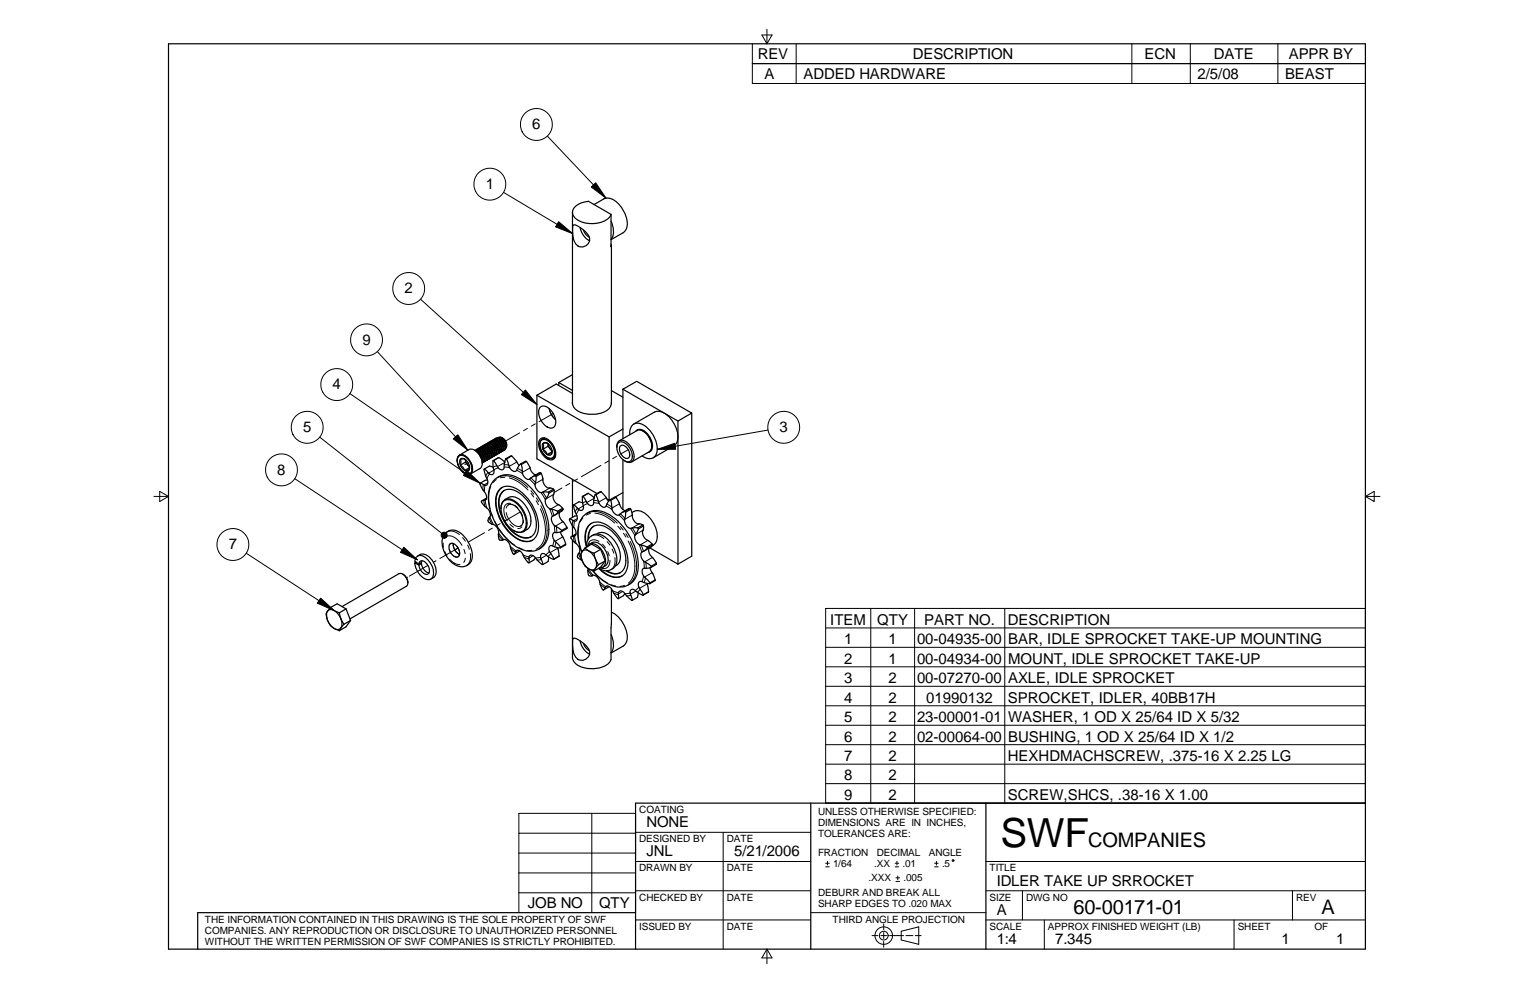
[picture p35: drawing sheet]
<svg xmlns="http://www.w3.org/2000/svg" width="432mm" height="279mm" viewBox="0 0 432 279" stroke-linecap="round" stroke-linejoin="round" font-family="sans-serif">
<defs><g id="words">
<text font-size="11.3" x="281.6" y="238.3">SWF</text>
<g font-size="5.6">
<text x="306.3" y="238.3">COMPANIES</text>
<text x="302.2" y="257.3">60-00171-01</text>
<text x="372" y="257.3">A</text>
</g>
<g font-size="4.2">
<text x="213.3" y="16.6">REV</text>
<text x="257" y="16.6">DESCRIPTION</text>
<text x="322.2" y="16.6">ECN</text>
<text x="341.7" y="16.6">DATE</text>
<text x="362.8" y="16.6">APPR BY</text>
<text x="215.2" y="22.1">A</text>
<text x="226.2" y="22.1">ADDED HARDWARE</text>
<text x="337.1" y="22.1">2/5/08</text>
<text x="361.8" y="22.1">BEAST</text>
<text x="149.8" y="36.4">6</text>
<text x="136.8" y="53.2">1</text>
<text x="113.9" y="82.5">2</text>
<text x="102" y="97">9</text>
<text x="93.6" y="109.6">4</text>
<text x="85.3" y="121.6">5</text>
<text x="219.5" y="121.6">3</text>
<text x="78" y="133.6">8</text>
<text x="64.4" y="154.6">7</text>
<text x="233.7" y="175.8">ITEM</text>
<text x="246.9" y="175.8">QTY</text>
<text x="260.1" y="175.8">PART NO.</text>
<text x="283.7" y="175.8">DESCRIPTION</text>
<text x="237.6" y="181.2">1</text>
<text x="250.1" y="181.2">1</text>
<text x="258.1" y="181.2">00-04935-00 BAR, IDLE SPROCKET TAKE-UP MOUNTING</text>
<text x="237.6" y="186.7">2</text>
<text x="250.1" y="186.7">1</text>
<text x="258.1" y="186.7">00-04934-00 MOUNT, IDLE SPROCKET TAKE-UP</text>
<text x="237.6" y="192.2">3</text>
<text x="237.6" y="197.7">4</text>
<text x="250.1" y="192.2">2</text>
<text x="250.1" y="197.7">2</text>
<text x="258.1" y="192.2">00-07270-00 AXLE, IDLE SPROCKET</text>
<text x="260.7" y="197.7">01990132</text>
<text x="283.7" y="197.7">SPROCKET, IDLER, 40BB17H</text>
<text x="237.6" y="203.2">5</text>
<text x="250.1" y="203.2">2</text>
<text x="258.1" y="203.2">23-00001-01 WASHER, 1 OD X 25/64 ID X 5/32</text>
<text x="237.6" y="208.6">6</text>
<text x="250.1" y="208.6">2</text>
<text x="258.1" y="208.6">02-00064-00 BUSHING, 1 OD X 25/64 ID X 1/2</text>
<text x="237.6" y="214.1">7</text>
<text x="250.1" y="214.1">2</text>
<text x="283.7" y="214.1">HEXHDMACHSCREW, .375-16 X 2.25 LG</text>
<text x="237.6" y="219.6">8</text>
<text x="250.1" y="219.6">2</text>
<text x="237.6" y="225.1">9</text>
<text x="250.1" y="225.1">2</text>
<text x="283.7" y="225.1">SCREW,SHCS, .38-16 X 1.00</text>
<text x="182" y="232.8">NONE</text>
<text x="182" y="241">JNL</text>
<text x="206.7" y="241">5/21/2006</text>
<text x="280.6" y="249.2">IDLER TAKE UP SRROCKET</text>
<text x="148.6" y="255.5">JOB NO</text>
<text x="168.6" y="255.5">QTY</text>
<text x="280.6" y="257.4">A</text>
<text x="280.6" y="265.6">1:4</text>
<text x="297" y="265.6">7.345</text>
<text x="360.7" y="265.6">1</text>
<text x="376.1" y="265.6">1</text>
</g>
<g font-size="2.8">
<text x="179.9" y="228.7">COATING</text>
<text x="230.3" y="232.5">DIMENSIONS ARE IN INCHES,</text>
<text x="230.3" y="229.4">UNLESS OTHERWISE SPECIFIED:</text>
<text x="179.9" y="237">DESIGNED BY</text>
<text x="204.6" y="237">DATE</text>
<text x="230.3" y="235.6">TOLERANCES ARE:</text>
<text x="179.9" y="245.2">DRAWN BY</text>
<text x="204.6" y="245.2">DATE</text>
<text x="230.3" y="240.7">FRACTION</text>
<text x="234.5" y="243.8">1/64</text>
<text x="246.1" y="243.8">.XX</text>
<text x="246.8" y="240.7">DECIMAL</text>
<text x="254.1" y="243.8">.01</text>
<text x="261.4" y="240.7">ANGLE</text>
<text x="265.2" y="243.8">.5</text>
<text x="278.6" y="245.2">TITLE</text>
<text x="244.5" y="247.9">.XXX</text>
<text x="254.3" y="247.9">.005</text>
<text x="179.9" y="253.4">CHECKED BY</text>
<text x="204.6" y="253.4">DATE</text>
<text x="230.3" y="252.1">DEBURR AND BREAK ALL</text>
<text x="230.3" y="255.1">SHARP EDGES TO .020 MAX</text>
<text x="278.6" y="253.4">SIZE</text>
<text x="288.8" y="253.4">DWG NO</text>
<text x="364.8" y="253.4">REV</text>
<text x="57.7" y="259.8">THE INFORMATION CONTAINED IN THIS DRAWING IS THE SOLE PROPERTY OF SWF</text>
<text x="57.7" y="262.8">COMPANIES. ANY REPRODUCTION OR DISCLOSURE TO UNAUTHORIZED PERSONNEL</text>
<text x="179.9" y="261.6">ISSUED BY</text>
<text x="204.6" y="261.6">DATE</text>
<text x="234.4" y="259.6">THIRD ANGLE PROJECTION</text>
<text x="278.6" y="261.6">SCALE</text>
<text x="295" y="261.6">APPROX FINISHED WEIGHT (LB)</text>
<text x="348.4" y="261.6">SHEET</text>
<text x="370" y="261.6">OF</text>
<text x="57.7" y="265.9">WITHOUT THE WRITTEN PERMISSION OF SWF COMPANIES IS STRICTLY PROHIBITED.</text>
</g>
</g></defs>
<g fill="none" stroke="#000" stroke-width=".28">
<path d="M211.8 12.3v11.2h172.5M211.8 17.9h172.5M214.5 9.8h2.8l-1.4 2.5zM215.9 8.2v4.1M224.1 12.3v11.2M318.6 12.3v11.2M335 12.3v11.2M359.7 12.3v11.2M154.1 38.3l16.5 17.5M141.7 54.1l19.5 11.6M172 69.3h.1M106.2 98.9l25.5 27.8"/>
<path d="M118.4 84.2l32.7 29.6M98.5 110.7l36.6 25.3M150.7 119.3l-1.1 .6M154.6 114.9l.6 1.7 1.2 1.5M155.7 116.4l-3.9 2.2M43.3 139.7h4.1M45 138.3l2.4 1.4-2.4 1.4zM83 134.7l34.5 22.8M90 123l35 27.6M131.8 130.2l-.9 .5M131.8 129.1a1.84 1.84 0 0 0-2.9-.6 4.4 4.4 0 0 0 2 4.8M132.5 130.2l.4 1.1"/>
<path d="M132.9 132.6l-.4 .7-.4 .2M136.1 136.3l-.2 1.5M136.5 136.6l-.1 1.8M137.3 132.9l-.6 1.1M137.3 135.8l-1.1 .7M137.8 133.4l-.7 1.2M138.1 136.9l-.1 .2a10.6 10.6 0 0 0 0 6M139 132.3l-1.5 .8M139.7 134.9l-.9 .9M139.8 131l-1 .5M140.2 131.6l-1.2 .6M141.9 131.4l1.6 .2"/>
<path d="M141.9 130.7l1.3 .2M142 130.2l-2 1.1M142.1 134.3l-1.2 .1M142.4 133.9a10 10 0 0 1 6.2 3.3M143.4 134.5a11.3 11.3 0 0 1 5.2 3.4M145.4 132.3l1.7 1M145.5 130l-2.2 1.2M145.6 131.8l1.4 .8M146.3 121.8l-4 2.3M148.5 120.5l-1.1 .7M149.1 134.8l1.5 1.6M149.2 131.7l-2.2 1.2"/>
<path d="M149.4 134.5l1.3 1.3M149.4 138.1l.8 1M149.5 138.8l.7 1M152.3 138.6l1.2 2M152.8 134.9l-2.2 1.2M152.8 138.5l1 1.7M154.7 137.3l-2.1 1.3M155.8 139.1l-2.1 1.3M158.2 137.3l-2.2 1.3M160.4 136l-1.1 .7M162.6 134.8l-1.1 .6M169.1 131l-5.4 3.1"/>
<path d="M171.3 129.7l-1.1 .6M173.5 128.4l-1.1 .7M176.8 126.5l-2.2 1.3M179.5 121.1l-.2 .1M180.4 120.8a1.31 1.31 0 0 0-1.5 .6M180.8 121.2l1 .7M182.6 122.9l.8 1.8M183.4 125.3l.1 .2a1.66 1.66 0 0 1-.7 1.6M183.7 125.5a1.59 1.59 0 0 1-1.3 1.8M216.2 121l-31.2 5.4M384.3 139.7l2.5-1.4v2.8zM384.3 139.7h4.2"/>
<path d="M69.3 155.7l24.8 16.1M120.5 159.1l-5.3 3M122.7 157.8l-.7 .4M124.7 152.8l.1 1.2M125.1 151.6a2.12 2.12 0 0 1 3.4 0l1.5 1.8M125.2 155.2l.6 1.2M125.9 149.6a3.3 3.3 0 0 1 3.4 .8M126.4 154.6l.6 1.1M126.5 153.3a.72 .72 0 0 1 1.1-.3l.1 1 .5 1 1.2 1M126.6 157.4l.1 .1a3.6 3.6 0 0 0 2.8 1.4M127.9 154.8l1-.6-5.1 2.9M128.6 153.7l.6 .9a1.21 1.21 0 0 1 .2 1.4 1.21 1.21 0 0 1-1.2 .7l-.3-.2"/>
<path d="M130.2 151.3l.8 1M130.6 154.6l.3 1.2M131 157.1l-.5 1.1M131.6 153.4l.5 1.1M132.4 155.8v.2a2.99 2.99 0 0 1-1.1 3.2M136.1 140.8l.4 1.7M136.4 149.9l-4.6 2.6M136.5 140.8l.5 2.1M136.9 140.5l-.6 .3M137.6 145.7l.9 1.8M137.9 145.5l1 2.1M138.3 144.3l.4 1.2"/>
<path d="M138.6 148.6l-1.1 .6M139.3 146.7l.6 1.1M140.3 150.4l1.2 1.6M140.4 150l1.4 1.8M140.5 148.9l1.9 2.4 2.5 2.1M140.8 147.3l-1.1 .7M142.5 144.2a4.6 4.6 0 0 0 3.6 3.9l.5-.1M143.1 142l-.6 1M143.6 147.5l.9 .8M143.6 153.7l1.7 1.3M143.7 141.6a1.66 1.66 0 0 0-1.9 2.3l.4 1.4 .6 1.2M143.7 154.3l1.4 1.1"/>
<path d="M144.8 142.2l1 .8M145.8 154.8l-.6 .4M146 154.1l1.2 .5M146.5 144.1l-4.6 2.6M146.5 144l.5 1.2M146.9 148.3l-.4 .3-.8 .1M147.3 156.2l1.6 .5M147.3 146.4v.7M147.6 156.8l1.3 .5M148.4 154.9h1.3M150.1 156.3l-1.2 .7M150.9 140.9l.7 1.1"/>
<path d="M151 140.1l.6 1.1M152.1 143.2a11.3 11.3 0 0 1 .6 9.7l-1 1.2-.8 .4M152.2 156.8l-1.4 .2M152.2 142.3a12.4 12.4 0 0 1 1.1 10.5M152.4 157.4l-1.2 .2M153.8 156.2l-1.5 .9M154.6 155.2l-1 .9M154.7 143.2l.8 2.1M155 155.8l-.8 .8M155.3 143.3l.6 1.8M156 152l-.5 1.6M156 147.8l.2 2"/>
<path d="M156.5 152.5l-.4 1.4M156.6 148.2l.1 1.7M157 154.2l-2.2 1.3M157.2 142l-2.2 1.2M158.4 151.1l-2.2 1.2M158.5 146.8l-2.2 1.2M161.2 146.4l-.1 1.5M161.3 150.9l.4 1.7M161.7 146.6l-.2 1.8M161.7 150.9l.5 2.1M162 150.6l-.5 .3M162.5 143l-.6 1"/>
<path d="M162.5 145.9l-1.1 .6M162.8 155.8l.8 1.7M162.9 148a12.9 12.9 0 0 0 .9 7.3M163 143.4l-.8 1.3M163.1 155.5l.4 1.1M164 145.7l-.6 1.1M164.2 142.4l-1.5 .8M165 141.1l-1 .5M165.4 141.7l-1.2 .6M166.2 144.5l-1.2 .4M166.5 150.8l.1-.1a3.3 3.3 0 0 1 3.4 .8M167.1 141.5l1.6 .2"/>
<path d="M167.1 140.8l1.3 .1M167.2 140.2l-2 1.2M167.4 144.4h.2a9.6 9.6 0 0 1 5.4 2.8M167.6 143.9a10.3 10.3 0 0 1 6.2 3.3M168.6 152.3a1.91 1.91 0 0 0-2-.3 1.91 1.91 0 0 0-1.2 1.7M169.6 153.1l.8 1M170.6 142.4l1.7 .9M170.7 140.1l-2.2 1.2M170.8 141.8l1.4 .8M170.9 152.4l.8 1M171.1 155.2l.4 1.2M171.7 157.6a1.87 1.87 0 0 1-.7 2 1.87 1.87 0 0 1-2 .2"/>
<path d="M172.3 154.5l.5 1.2M173.1 156.9v.3a2.94 2.94 0 0 1-1.1 3.1M173.9 148.1l.8 .9M174.2 144.9l1.6 1.6M174.4 141.7l-2.2 1.3M174.6 148.1l.8 1M174.6 144.5l1.3 1.4M175.5 150.1l.7 1M176.2 150.2l.6 1.1M176.8 152.2a13.2 13.2 0 0 1 1.4 10l-.3 .7-1 1.2M177.4 152.4a12.2 12.2 0 0 1 1 10.4M177.5 148.7l1.2 2"/>
<path d="M178 148.6l1 1.6M178 144.9l-2.2 1.3M179.9 153.2l.8 2.1M179.9 147.4l-2.2 1.3M180.5 153.4l.6 1.7M181 149.2l-2.2 1.3M181.2 157.9l.2 2M181.8 158.3l.1 1.6M182.4 152.1l-2.2 1.2M183.7 156.8l-2.2 1.3M114.7 162.4l-.3 .2M165.5 160.5l1.1 1.5"/>
<path d="M165.5 160l1.4 1.9M166.9 160.6l1.5 1.6 2.5 1.8M168.8 163.8l1.6 1.3M168.9 164.4l1.4 1.1M171 164.9l-.7 .4M172.1 164.5l1.2 .4M172.4 166.2l1.7 .6M172.7 166.9l1.4 .5M175.3 166.4l-1.2 .7M175.8 164.7l-1.2 .3M177.4 166.9l-1.5 .1M177.6 167.5l-1.2 .2"/>
<path d="M179 166.3l-1.6 .9M179.8 165.2l-1 1M180.2 165.8l-.8 .8M181.2 162.1l-.5 1.6M181.7 162.6l-.4 1.3M182.2 164.3l-2.2 1.2M183.6 161.1l-2.2 1.3M232.4 171.2h151.9v54.8h-151.9zM232.4 176.7h151.9M245.1 171.2v54.8M257.5 171.2v54.8M282.8 171.2v54.8"/>
<path d="M232.4 182.1h151.9M232.4 187.6h151.9M232.4 193.1h151.9M232.4 198.6h151.9M232.4 204.1h151.9M232.4 209.5h151.9M232.4 215h151.9M146 234.4v-5.5h32.9v27.9M166.6 228.9v27.9M178.9 234.4h-32.9v5.6M178.9 234.2h49.3M203.6 234.2v32.9"/>
<path d="M232.4 220.5h151.9M232.4 226h151.9M146 240v16.8M146 245.6h32.9M146 240h32.9M146 251.2h32.9M178.9 242.4h49.3M178.9 250.6h49.3M178.9 258.8h49.3M228.2 256.8h49.3M232.4 243.9h1M232.4 242.9h1"/>
<path d="M232.9 242.4v1M248.8 260v1.6M252 243.9h1M252 242.9h1M252.2 248h1M252.2 247h1M252.5 242.4v1M252.7 246.5v1M263.1 243.9h1M263.1 242.9h1M263.6 242.4v1M277.5 242.4h106.8"/>
<path d="M277.5 250.6h106.8M277.5 258.8h106.8M287.8 250.6v8.2M294 258.8v8.3M347.4 258.8v8.3M363.8 250.6v8.2M215.9 267.1l1.4 2.4h-2.8zM215.9 267.1v4.1M245.5 263.2h1.6M247.9 263.2h1.7M248.8 262.4v1.7M248.8 264.9v1.6"/>
<path d="M250.4 263.2h3.9M253.7 262l4.9-1.2v4.9l-4.9-1.2zM255 263.2h2M257.6 263.2h1.7"/>
<circle cx="151" cy="35" r="4.5"/>
<circle cx="137.9" cy="51.8" r="4.5"/>
<circle cx="103.2" cy="95.6" r="4.5"/>
<circle cx="115" cy="81.2" r="4.5"/>
<circle cx="94.8" cy="108.2" r="4.5"/>
<circle cx="79.2" cy="132.2" r="4.5"/>
<circle cx="86.5" cy="120.2" r="4.5"/>
<circle cx="220.6" cy="120.2" r="4.5"/>
<circle cx="65.6" cy="153.2" r="4.5"/>
<circle cx="268.3" cy="242.1" r=".25"/>
<circle cx="248.8" cy="263.2" r="2.47"/>
<circle cx="248.8" cy="263.3" r="1.24"/>
</g>
<g fill="none" stroke="#000" stroke-width=".34">
<path d="M47.4 12.3h336.9v254.8h-336.9zM161.1 59.8v53.9M162 58.1a6.1 6.1 0 0 1 3.7-1.5l6.3 3.7a5.8 5.8 0 0 1-5.9 2.6l-1.8-.3a3.7 3.7 0 0 1-3.2-2.9l.1-.6zM167.2 57.6l2.8-1.6a3.9 3.9 0 0 1 4.5 1.8 7.8 7.8 0 0 1 2 6.1l-.4 .9-.6 .6-3.5 2M161.5 63.3a6.7 6.7 0 0 1 4.5 3.8 2.27 2.27 0 0 1-2.1 2.4 2.27 2.27 0 0 1-2.4-2.1l-.3-2.7v-1.2zM163.3 64a5.4 5.4 0 0 0 2.7 3.7M164.2 64.7l.7 1.2 .9 .8M172 60.3v9.2v-.8M172 62.3a5.1 5.1 0 0 1 0 5.1M172.1 69.2v44.5M151.1 111.2v17.9l17 9.8M151.1 111.2l20.4 11.7 3.8-2.2"/>
<path d="M152 114.6a1.95 1.95 0 0 1 2.8 .5 4.5 4.5 0 0 1 1.4 4.8 1.69 1.69 0 0 1-2.7-.1 4.5 4.5 0 0 1-1.5-5.2zM154.6 114.9l.5 1.5 1.3 1.7M157.3 107.6l3.8 2.3M157.3 107.6v.9M161.1 113.2a3.4 3.4 0 0 0 3.4 3.1 7.9 7.9 0 0 0 7-1.4l.5-.8 .1-.9M161.1 105.4l-3.8 2.2M161.1 110.7l-4.5-2.6-5.5 3.1M172.1 109.9l3.2 1.9M175.3 109.5l3.9-2.2 15.5 8.9-3.9 2.3zM175.3 109.5v13.9M178.4 119.3l5.8-3.3a4 4 0 0 1 4.5 1.8 6.7 6.7 0 0 1 1.6 7l-.6 .7-5.8 3.3M190.8 118.5v40.2"/>
<path d="M194.7 116.2v40.3l-3.9 2.2M129.1 128.5a1.74 1.74 0 0 1 2.5 .6 3.2 3.2 0 0 1 .8 4.1 1.99 1.99 0 0 1-2.6-1l-1-1.7a2.33 2.33 0 0 1 .3-2zM129.2 128.2a1.99 1.99 0 0 1 2.6 .8 3.5 3.5 0 0 1 .7 4.3 2.67 2.67 0 0 1-3.3-2l-.3-.6a2.47 2.47 0 0 1 .3-2.5zM129.3 128.1l2.7-1.6a3.2 3.2 0 0 1 3.6 2.7 2.1 2.1 0 0 1-.5 2.6l-2.7 1.6M129.6 130.9l1.4-.9v-.7l.4 1.1 .8 .9M129.6 130.9l.7 .5 .5 1M129.7 129.1a2.02 2.02 0 0 1 2.4 2.1 1.01 1.01 0 0 1-.4 1.3 1.01 1.01 0 0 1-1.4-.5 2.44 2.44 0 0 1-.6-2.9zM130.8 129.2l-1.2 .1 .2 .7-.2 .9M131 130l1.2 1.5M132.1 131.6l-1.3 .8M132.2 131.4l-.2 .9-1.2 .1M133.7 126.7a2.76 2.76 0 0 1 2.5 3.3l-.3 .1"/>
<path d="M133.7 126.7a4.6 4.6 0 0 1 2.1 3.6M133.8 126.7a2.78 2.78 0 0 1 2.6 3.1l-.2 .2M134 126.6l.1-.1a2.76 2.76 0 0 1 2.6 3.2l-.3 .2M134.1 127a2.84 2.84 0 0 1 1.9 2.6M134.1 127l.2 .1a3 3 0 0 1 1.6 3l-.2 .2M134.2 126.4h.1a2.78 2.78 0 0 1 2.6 3.2l-.2 .1M134.5 126.7a2.75 2.75 0 0 1 2 2.7M134.5 126.3l.1-.1a2.8 2.8 0 0 1 2.6 3.3l-.4 .1M134.6 126.2l.2-.1a2.78 2.78 0 0 1 2.6 3.2l-.2 .1M134.8 127.5l.9 1.2M134.9 126.4a2.76 2.76 0 0 1 2 2.7M135 126l.1-.1a2.73 2.73 0 0 1 2.5 3.3l-.3 .1"/>
<path d="M135.1 125.9h.2a2.78 2.78 0 0 1 2.5 3.1l-.2 .2M135.1 136l.8 1.8a2.51 2.51 0 0 1 .8 2.9l-1.2 .4 1 1.4a2.32 2.32 0 0 1 1.2 3.1l-.3 .5a1.14 1.14 0 0 0 1.2 1.4 2.42 2.42 0 0 1 1.7 2.9l.4 1.6h.8M135.3 127.2l.9 1.2M135.4 126.1a2.77 2.77 0 0 1 2 2.7M135.5 125.8l.1-.2a2.73 2.73 0 0 1 2.5 3.3l-.3 .1M135.6 125.6h.1a2.85 2.85 0 0 1 2.6 3.1l-.2 .2M135.7 126.9l1 1.2M135.9 125.9a2.73 2.73 0 0 1 2 2.6M136 125.5l.1-.2a2.76 2.76 0 0 1 2.5 3.3l-.3 .1M136.1 125.3h.1a2.81 2.81 0 0 1 2.6 3.1l-.2 .2M136.2 130l-.1 .1M136.2 126.7l.9 1.1"/>
<path d="M136.3 132l.4 2a2.37 2.37 0 0 1 .4 2.4l-.6 .2-1.4-.6M136.4 125.6a2.77 2.77 0 0 1 2 2.6M136.4 125.2l.1-.1a2.76 2.76 0 0 1 2.6 3.2l-.3 .2M136.6 125.1l.1-.1a2.78 2.78 0 0 1 2.6 3.2l-.2 .1M136.7 129.7l-.1 .1M136.7 126.4l.9 1.2M136.9 125.3a2.78 2.78 0 0 1 2 2.7M136.9 124.9l.1-.1a2.69 2.69 0 0 1 2.7 2.5l-.1 .8-.3 .1M137.2 129.5h-.1M137.2 124.7l-.1 .1M137.2 124.7a2.78 2.78 0 0 1 2.6 3.2l-.2 .1M137.2 126.1l.9 1.2"/>
<path d="M137.2 135.1h-.6l-1.5 .9M137.4 125a2.76 2.76 0 0 1 2 2.7M137.4 124.7l.1-.2a2.76 2.76 0 0 1 2.6 3.3l-.4 .1M137.6 129.2h-.1M137.7 124.5a2.78 2.78 0 0 1 2.6 3.1l-.2 .2M137.7 124.4l-.2 .1M137.7 125.8l.9 1.2M137.8 124.7a2.83 2.83 0 0 1 2.1 2.7M137.9 124.4l.1-.2a2.76 2.76 0 0 1 2.5 3.3l-.3 .1M138 124.2h.2a2.82 2.82 0 0 1 2.5 3.1l-.2 .2M138.1 128.9l-.1 .1M138.2 125.5l.9 1.2"/>
<path d="M138.2 136.3a11.9 11.9 0 0 0 .9 10.1 15.9 15.9 0 0 0 8.2 8.4l1.9 .3M138.3 124.5a2.73 2.73 0 0 1 2 2.6M138.4 124.1l.1-.1a2.76 2.76 0 0 1 2.5 3.2l-.3 .1M138.5 123.9h.1a2.78 2.78 0 0 1 2.6 3.1l-.2 .2M138.6 128.6l-.1 .1M138.7 125.3l.9 1.1M138.8 129.7v1.8M138.8 131.5a1.48 1.48 0 0 1-.3 2.1l-.7-.2-1.5-1.4M138.8 124.2a2.77 2.77 0 0 1 2 2.7M138.9 123.8l.1-.1a2.73 2.73 0 0 1 2.6 2.4l.1 .5-.5 .5M138.9 131.5l-1.1-.4-1.5 .9M138.9 129.6l-.1 .1"/>
<path d="M139.1 128.3l-.1 .1M139.1 123.6l-.1 .1M139.1 125l1 1.2M139.1 123.6a2.78 2.78 0 0 1 2.6 3.2l-.3 .2M139.3 123.9a2.77 2.77 0 0 1 2 2.7M139.3 123.5l.2-.1a2.84 2.84 0 0 1 2.5 3.2M139.5 123.4l.1-.1a2.86 2.86 0 0 1 2.7 2.6M139.6 128.1h-.1M139.6 124.7l.9 1.2M139.8 123.6a2.78 2.78 0 0 1 2 2.7M139.9 123.3a1.87 1.87 0 0 1 2.3 1.4 1.44 1.44 0 0 1 .1 1.5M140 134.4a5.7 5.7 0 0 1 6.7 .6 18 18 0 0 1 7.8 15 5.5 5.5 0 0 1-2.9 4.6"/>
<path d="M140.1 127.8h-.1M140.1 124.4l.9 1.2M140.2 123.1a2.76 2.76 0 0 1 2.4 2l-.4-1.1M140.3 123.3a2.74 2.74 0 0 1 2 2.7M140.4 128.7l-1.6 1M140.4 128.7l-1.5 .9M140.4 128.7l1.8 1.4M140.6 127.5l-.2 .1M140.6 124.1l.9 1.2M140.6 123.1a1.48 1.48 0 0 1 1.6 .9l-.8-.7zM140.6 137.7a4.2 4.2 0 0 1 5.6 .3 12.7 12.7 0 0 1 5.2 11.8 3.4 3.4 0 0 1-5.4 2.1 12.7 12.7 0 0 1-6.4-12.1l.6-1.5zM140.7 123a2.15 2.15 0 0 1 1.6 3.2"/>
<path d="M141.1 127.2l-.2 .1M141.1 123.9l.9 1.1M141.2 138.6a3.7 3.7 0 0 1 5.2 .3 11.1 11.1 0 0 1 4.4 10.3 2.96 2.96 0 0 1-4.5 1.8 11 11 0 0 1-5.8-11.2zM141.3 137.2a5.2 5.2 0 0 0-1.5 5.6 13 13 0 0 0 7.2 9.3l1.1 .2 1.8-.3M141.6 123.6l.8 1.1M142 138a4.8 4.8 0 0 0-1.3 5.5 11 11 0 0 0 6.5 7.7l1 .1 1.3-.3M142 126.6l-.3 .1M142.1 126.5h.1M142.3 125.9l-.3 .7M142.3 125.9l-.1 .5M142.3 129.1l-.4 2a.89 .89 0 0 1-.5 1.1 .89 .89 0 0 1-1.2-.6l-1.3-2M142.3 129.1h.3"/>
<path d="M142.4 133.9a4.1 4.1 0 0 0-4.1 2.3M142.4 124.7h.1M142.6 129.1l.4 .9a2.63 2.63 0 0 0 1.9 2.7l.4-.2 1.2-1.9M144 128.3l-1.7 .8M144 128.3l-1.4 .8M144 128.3l2.2 2.7M146.5 130.6l.3 .1M146.8 130.7l.2 .9a2.7 2.7 0 0 0 1.8 3.3l1.9-1.1M148.2 129.9l-.2-.2-1.5 .9M148.2 129.9l.9 1.5a2.83 2.83 0 0 0 1.7 2.2M148.2 129.9l-1.4 .8M150.7 133.8l.2 .2"/>
<path d="M150.9 134v1a2.53 2.53 0 0 0 1.5 3.6l1.2-.2 .7 .1M152 123.6a1.95 1.95 0 0 1 2.8 .5 4.4 4.4 0 0 1 1.4 4.7 1.73 1.73 0 0 1-2.7-.1 4.8 4.8 0 0 1-1.7-4.7zM152.1 133l-2.2 1.1M152.1 133l-1.4 .8M152.1 133l.3 .2M152.3 124a1.76 1.76 0 0 1 2.6 .6 3.3 3.3 0 0 1 .7 4.1 2.07 2.07 0 0 1-2.6-.9l-.9-1.8a2.29 2.29 0 0 1 .2-2zM152.3 123.8a1.5 1.5 0 0 1 2.2 .2 3.8 3.8 0 0 1 1.3 4.8 2.27 2.27 0 0 1-3.1-1.4l-.6-1.2a2.54 2.54 0 0 1 .2-2.4zM152.4 133.2l-1.5 .8M152.4 133.2l.4 1.4a2.38 2.38 0 0 0 2.5 2.8l.5 .2M152.8 126.4l1.5-.8v-.8a2.71 2.71 0 0 0 1.1 2M152.9 124.7a1.62 1.62 0 0 1 2.2 1.3 1.23 1.23 0 0 1 .4 1.2 1.23 1.23 0 0 1-1.1 .9 2.56 2.56 0 0 1-1.5-3.4zM153.2 123.2l-.7 .4"/>
<path d="M154 124.7l-1.2 .1 .2 .7-.2 .9 .7 .6 .5 .9M154.3 125.6l1.1 1.4M154.3 138.5l.2 .2M154.5 138.7l-.3 .8a2.17 2.17 0 0 0-.6 2.2 2.17 2.17 0 0 0 1.7 1.6l1.6 .5M155.4 127.1l-1.4 .8M155.4 126.9l-.2 .9-1.2 .1M155.8 137.6l-1.5 .9M155.8 137.6l.2 .3M156 137.9l-1.5 .8M156 137.9v.6a2.53 2.53 0 0 0 1.4 3.6l1 .9M156.3 128.5l-.7 .4M161.1 134.9v10.7"/>
<path d="M163.9 139.7l.1 1.9a1.52 1.52 0 0 1-.4 2l-.8-.3-1.3-1.3M164.1 139.6l-.2 .1M165.6 138.8l-1.7 .9M165.6 138.8l-1.5 .8M165.6 138.8l1.7 1.3M167.5 139.2l-.4 1.9a.9 .9 0 0 1-.6 1.2 .9 .9 0 0 1-1.1-.6l-1.3-2.1M167.5 139.2h.2M167.7 139.2l.4 .9a2.85 2.85 0 0 0 1.9 2.6l.5-.1 .7-1.5 .5-.5M169.2 138.4l-1.5 .8M169.2 138.4l2.1 2.6M169.2 138.4l-1.7 .8M171.5 122.9v17.9l-.6-.3"/>
<path d="M173.4 139.9l.9 1.5a2.87 2.87 0 0 0 1.7 2.3M173.4 139.9l-1.5 .9M173.4 139.9l-.3-.1-1.4 .8M173.6 125.9a1.55 1.55 0 0 1 .7-1.8 1.55 1.55 0 0 1 1.9 .2 4.8 4.8 0 0 1 2 5.2 1.6 1.6 0 0 1-2.4 .2M174.1 124.6a2.71 2.71 0 0 1 3.4 1.9l.3 .7a1.85 1.85 0 0 1-1 2.8 4.2 4.2 0 0 1-3-5.1zM174.3 124l5-2.8a2.87 2.87 0 0 1 3.3 1.7 3.1 3.1 0 0 1 .2 4.2l-5 2.9M174.5 125.7a1.51 1.51 0 0 1 2.4 .9l.2 .4a1.17 1.17 0 0 1 .2 1.3 1.17 1.17 0 0 1-1.2 .6 2.9 2.9 0 0 1-1.6-3.2zM175.3 129.3v14.1M175.3 138.6l-2.1 1.2M177.3 122.3a2.48 2.48 0 0 1 1-2.9 2.48 2.48 0 0 1 3 .3 7.9 7.9 0 0 1 3.5 8 2.43 2.43 0 0 1-4.1 .6M180.4 120.8a5.2 5.2 0 0 1 3.3 4.7M182.4 127.3l-.1 .1"/>
<path d="M116.8 158.4a5 5 0 0 0 4 4.7 1.87 1.87 0 0 0 1.2-2.5 5.2 5.2 0 0 0-3.8-4.3 1.58 1.58 0 0 0-1.4 1.6l1.1 .8M116.8 158.4l1.1 .6M117.1 158.2l-.3 .2M117.5 156.5a2.55 2.55 0 0 1 3.9 .8 4.4 4.4 0 0 1 .9 5l-1 .6M117.9 158.7l.3-.7a2.02 2.02 0 0 1 2.5 1.6l.1 .5a1.1 1.1 0 0 1-.5 1.5 1.1 1.1 0 0 1-1.4-.6l-.7-1-.3-1M118.4 158.4l.2 .2a2.9 2.9 0 0 0 2.2 2.6M118.6 158.6l-.7 .4M118.8 157.8l-.2 .5-.7 .4M126.7 153a2.16 2.16 0 0 1 2.6 2 1.1 1.1 0 0 1-.3 1.6 1.1 1.1 0 0 1-1.5-.3l-.9-1.4a1.83 1.83 0 0 1 .1-1.9zM127.6 152.9a3.2 3.2 0 0 0 1.8 3.1M131.3 159.1a3.1 3.1 0 0 0 1.5-3.9 8.3 8.3 0 0 0-4.6-6 3.2 3.2 0 0 0-3.8 3.8 7.1 7.1 0 0 0 5.4 6.5l1.5-.3M137 140.1l-1.3 .8"/>
<path d="M141 143.1a2.26 2.26 0 0 1 1-2.5 2.26 2.26 0 0 1 2.7 .2 7.5 7.5 0 0 1 3.4 7.8 2.22 2.22 0 0 1-3.5 .7M141.5 152l.1-.1a1.99 1.99 0 0 1 2.1 2.1l.7 1.8 .2 .2 .3-.3a.98 .98 0 0 1 .9-.9 .98 .98 0 0 1 1.1 .7l1.1 2 .9 .9M141.6 151.8l-.1 .2M141.9 140.9a3.4 3.4 0 0 1 4.2 1.4 7 7 0 0 1 1.8 6.2 2.06 2.06 0 0 1-3.3 .8 7.3 7.3 0 0 1-3.4-7.5zM142.1 140.6a3.2 3.2 0 0 1 4.6 .3 7.4 7.4 0 0 1 2.5 7 3.1 3.1 0 0 1-1.9 1.7M143.1 142a2.6 2.6 0 0 1 3.1 1.6 3.5 3.5 0 0 1 .6 4.3l-.2 .1M143.2 142h-.1M146.2 155l-1.5 .9M148.9 158.4v-1.1a.84 .84 0 0 1 .5-1.1 .84 .84 0 0 1 1.1 .5 5.5 5.5 0 0 0 2.3 2.1M150.7 156.9l-.4 .6-1.4 .9M153.3 152.8a4.1 4.1 0 0 1-4 2.3M154.4 156.7l-.1 1.3-1.5 .8"/>
<path d="M155.5 145.3a2.21 2.21 0 0 0 1.1 2.9l1.5 1M155.8 157.4l-2.2-1.3a.93 .93 0 0 0-1.3 0 .93 .93 0 0 0 .1 1.3l.4 1.4M155.9 157.3l-.1 .1M156.9 143.8l.1 .4M156.9 154.1l.5 2.3M157 144.2l-1.4 1M157.4 156.4l-1.5 .9M157.4 156.4l-1.6 1M157.5 144.1a2.68 2.68 0 0 0 1.2 2.9l.9 1.4M157.7 154.2l-1.6-.3a.92 .92 0 0 0-1.2-.3 .92 .92 0 0 0-.4 1.2l1.4 2.5M157.8 149.7l1.4 3.4M157.8 153.9l-.1 .3"/>
<path d="M158.1 149.2l.1 .3M158.2 149.5l-1.8 .3a.91 .91 0 0 0-.8 .5 .91 .91 0 0 0 0 1l.6 1 1.6 1.6M158.4 143l.1 .3M158.4 143l-1.5 .8M158.5 143.3l-.2 .4-2.2 1.2M158.5 143.3l-1.5 .9M159.2 153.1v.2l-1.5 .9M159.2 153.1l-1.4 .8M159.6 148.4l-1.5 .8M159.6 148.4v.3l-1.4 .8M160.3 146l.8 1.9a2.65 2.65 0 0 1 .8 2.8l-1.2 .4 1 1.5a2.44 2.44 0 0 1 1.2 3.1l-.3 .4v.8l1.2 .7M161.1 152v33a4 4 0 0 0 3.9 3 7.2 7.2 0 0 0 6.8-1.9l.2-.5 .1-20"/>
<path d="M161.1 148v2.8M161.5 142l.4 2a2.51 2.51 0 0 1 .4 2.5l-.6 .1-1.4-.6M162.1 150.2l-1.2 .8M162.4 145.1l-.6 .1-1.5 .8M163.4 146.3a11.3 11.3 0 0 0 .4 9M164 141.5l-1-.3-1.5 .8M164.7 154.2a6.9 6.9 0 0 1 2.9 3.2M164.7 154.2l1.9-1.1 2.5 1.5M164.7 154.2l-1.3 1.8a4.8 4.8 0 0 0 3.8 4.7M165.1 144.5a5.4 5.4 0 0 1 6 .1 17.5 17.5 0 0 1 8.4 16.1 5 5 0 0 1-2.7 3.9M165.4 153.8a1.57 1.57 0 0 1 2.5-.4 5.5 5.5 0 0 1 2.4 5.4 1.42 1.42 0 0 1-1.5 1M165.5 151.8a3.2 3.2 0 0 1 1.1-3.3 3.2 3.2 0 0 1 3.5-.4 11.3 11.3 0 0 1 6 10.4 3.2 3.2 0 0 1-2 2.8 3.2 3.2 0 0 1-3.4-.6"/>
<path d="M165.5 159.9l.1 1.9 .7 .3 .5-.2M165.9 153.1a2.52 2.52 0 0 1 3.9 .9 4.3 4.3 0 0 1 .9 4.9l-1 .7M166.5 147.2a5.6 5.6 0 0 0-1.4 6.3M166.5 150.8a3.2 3.2 0 0 0-1.4 3.2 6.6 6.6 0 0 1 .7-6.2 3.8 3.8 0 0 1 4.7-.2 13 13 0 0 1 6.2 11.5 3.5 3.5 0 0 1-5.3 2.9l-1.7-1-1.2-1.1 .6 .3a3.1 3.1 0 0 0 2.9 .1M166.5 150.8a3.1 3.1 0 0 1 4.1 .6 8.5 8.5 0 0 1 3 6.9 2.46 2.46 0 0 1-1.6 2M167.1 148.1a3.9 3.9 0 0 0-1.4 3.5M167.2 155.7l.4 1.7M167.2 155.7l-1.2-.5a1.5 1.5 0 0 0-2-.2 1.5 1.5 0 0 0-.4 2 3.7 3.7 0 0 0 3.5 3.3 2.08 2.08 0 0 0 .5-2.9M167.6 143.9a4.2 4.2 0 0 0-4.1 2.4M167.6 157.4l.9 1.5M168 150.2a2.94 2.94 0 0 1 3.9 .7 6.6 6.6 0 0 1 2.3 7.6l-1 .7M168.5 158.9l-1.3 1.8"/>
<path d="M169.1 154.6l1.2 3.2M169.1 154.6l-1.9 1.1M170.3 157.8l-1.8 1.1M170.3 157.8l-1.2 1.8-1.9 1.1M171.7 140.6l.2 .2M171.9 140.8l.2 .9a2.74 2.74 0 0 0 1.9 3.3l1.9-1.1M175.9 143.9l.2 .2M176.1 144.1v.9a2.54 2.54 0 0 0 1.4 3.7l2-.2M176.9 143.2l-1.8 1M177.3 143.1l-.4 .1M177.3 143.1l-1.4 .8M177.3 143.1l.3 .2"/>
<path d="M177.6 143.3l-1.5 .8M177.6 143.3l.2 .7a3.7 3.7 0 0 0 1.6 3.3l1.6 .4M177.9 144.2a3.2 3.2 0 0 1 4.3 .8 7 7 0 0 1 2.3 7.8l-.9 .8M179.5 148.5l.2 .3M179.7 148.8l-.3 .8a2.36 2.36 0 0 0-.4 2.6 2.36 2.36 0 0 0 2.3 1.4l.8 .3M180.7 155.3a2.18 2.18 0 0 0 1.1 3l1.5 1M181 147.7l.1 .3M181 147.7l-1.5 .8M181.1 148l-1.4 .8M181.1 148l.1 .6a2.54 2.54 0 0 0 1.4 3.6l1 .9M182.1 153.9l.1 .3M182.2 154.2l-.5 .6-1 .5"/>
<path d="M182.7 154.2a2.6 2.6 0 0 0 1.2 2.9l.9 1.4M182.9 154.1l7.9 4.6M182.9 159.7l1.5 3.5M183.3 159.3v.3M183.3 159.6l-1.7 .3a.91 .91 0 0 0-.8 .5 .91 .91 0 0 0 0 1l.4 .7 1.8 1.9M183.6 153.1l.1 .3M183.6 153.1l-1.5 .8M183.7 153.4l-.2 .4-2.2 1.2M183.7 153.4l-1.5 .8M184.8 158.5v.3l-1.5 .8M184.8 158.5l-1.5 .8M93 171a6.7 6.7 0 0 1 3 3.2"/>
<path d="M93 171l1.9-1.1 2.5 1.4M93 171l-1.2 1.8a4.8 4.8 0 0 0 3.7 4.7M95.5 172.4l.5 1.8M95.5 172.4l-1.1-.4a1.44 1.44 0 0 0-1.8-.4 1.44 1.44 0 0 0-.7 1.8 4.1 4.1 0 0 0 3.3 3.7 1.71 1.71 0 0 0 .9-2.6l-.1-.3M96 174.2l.8 1.5M96.3 170.7l16-9.3a2.44 2.44 0 0 1 2.4 3.2l-16.2 9.5M96.8 175.7l-1.3 1.8M97.4 171.3l1.3 3.3M97.4 171.3l-1.9 1.1M98.7 174.6l-1.9 1.1M98.7 174.6l-1.3 1.8-1.9 1.1M113.3 161.5a2.74 2.74 0 0 1 1.5 2.5"/>
<path d="M161.5 179.6a6.8 6.8 0 0 1 4.5 3.8 2.27 2.27 0 0 1-2.1 2.4 2.27 2.27 0 0 1-2.4-2.1l-.3-2.7v-1.2zM166.8 161.9a1.99 1.99 0 0 1 2.1 2.2l.7 1.7 .2 .2 .3-.2a.99 .99 0 0 1 .8-1 .99 .99 0 0 1 1.1 .7l1.2 2.1 .9 .8M166.8 160.5a11.5 11.5 0 0 0 7.5 4.7M166.8 161.9l-.2 .1M169 160.3a6.8 6.8 0 0 0 5.4 2l.7-.2M170.9 160.7a3.9 3.9 0 0 0 3.8 .4M171.4 165.1l-1.5 .9M172 178.5a5.1 5.1 0 0 1 0 5.1M172.1 172.3a8.1 8.1 0 0 1 4.4 8l-.4 .8-.6 .6-3.5 2M174.1 168.4v-1a.85 .85 0 0 1 .5-1.2 .85 .85 0 0 1 1.1 .6 5.7 5.7 0 0 0 2.3 2.1M175.9 167l-.4 .6-1.4 .8M178.4 162.8a4.1 4.1 0 0 1-3.9 2.4"/>
<path d="M179.6 166.8l-.1 1.3-1.5 .8M181 167.5l-1.9-1.1a.91 .91 0 0 0-1.1-.6 .91 .91 0 0 0-.6 1.1l.6 2M181.1 167.3l-.1 .2M182.1 164.1l.5 2.4M182.6 166.5l-1.5 .8M182.6 166.5l-1.6 1M182.9 164.2l-1.6-.3a.99 .99 0 0 0-1.4-.1 .99 .99 0 0 0 0 1.5l1.2 2M183 164l-.1 .2M184.4 163.2l-1.4 .8M184.4 163.2l-1.5 1M163.3 180.3a5.4 5.4 0 0 0 2.7 3.7M164.2 181l.7 1.2 .9 .8"/>
<path d="M228.2 226v41.1M277.5 226v41.1M384.3 226h-205.4v41.1M178.9 256.8h-123.3v10.3"/>
</g>
<g fill="#000" stroke="#000" stroke-width=".28">
<path d="M166.4 52.6l1.3-1.2 2.9 4.4z" fill-rule="evenodd"/>
<path d="M157.2 62.4l4 3.3-4.8-1.9z" fill-rule="evenodd"/>
<path d="M147.9 109.7l3.2 4.1-4.4-2.8z" fill-rule="evenodd"/>
<path d="M127.6 123.5l1.3-1.2 2.8 4.4z" fill-rule="evenodd"/>
<path d="M131.4 132.4l3.7 3.6-4.7-2.2z" fill-rule="evenodd"/>
<path d="M185 126.4l4.9-1.7 .3 1.7z" fill-rule="evenodd"/>
<path d="M113.7 154l3.8 3.5-4.8-2.1z" fill-rule="evenodd"/>
<path d="M124.5 150a.85 .85 0 0 1 1.1 0 .85 .85 0 0 1 .1 1.1l-.7-.5 .7 .5a.85 .85 0 0 1-1.3 .1 .85 .85 0 0 1 .1-1.2z" fill-rule="evenodd"/>
<path d="M90.3 168.3l3.8 3.5-4.8-2.1z" fill-rule="evenodd"/>
</g>
<use href="#words"/>
</svg>
